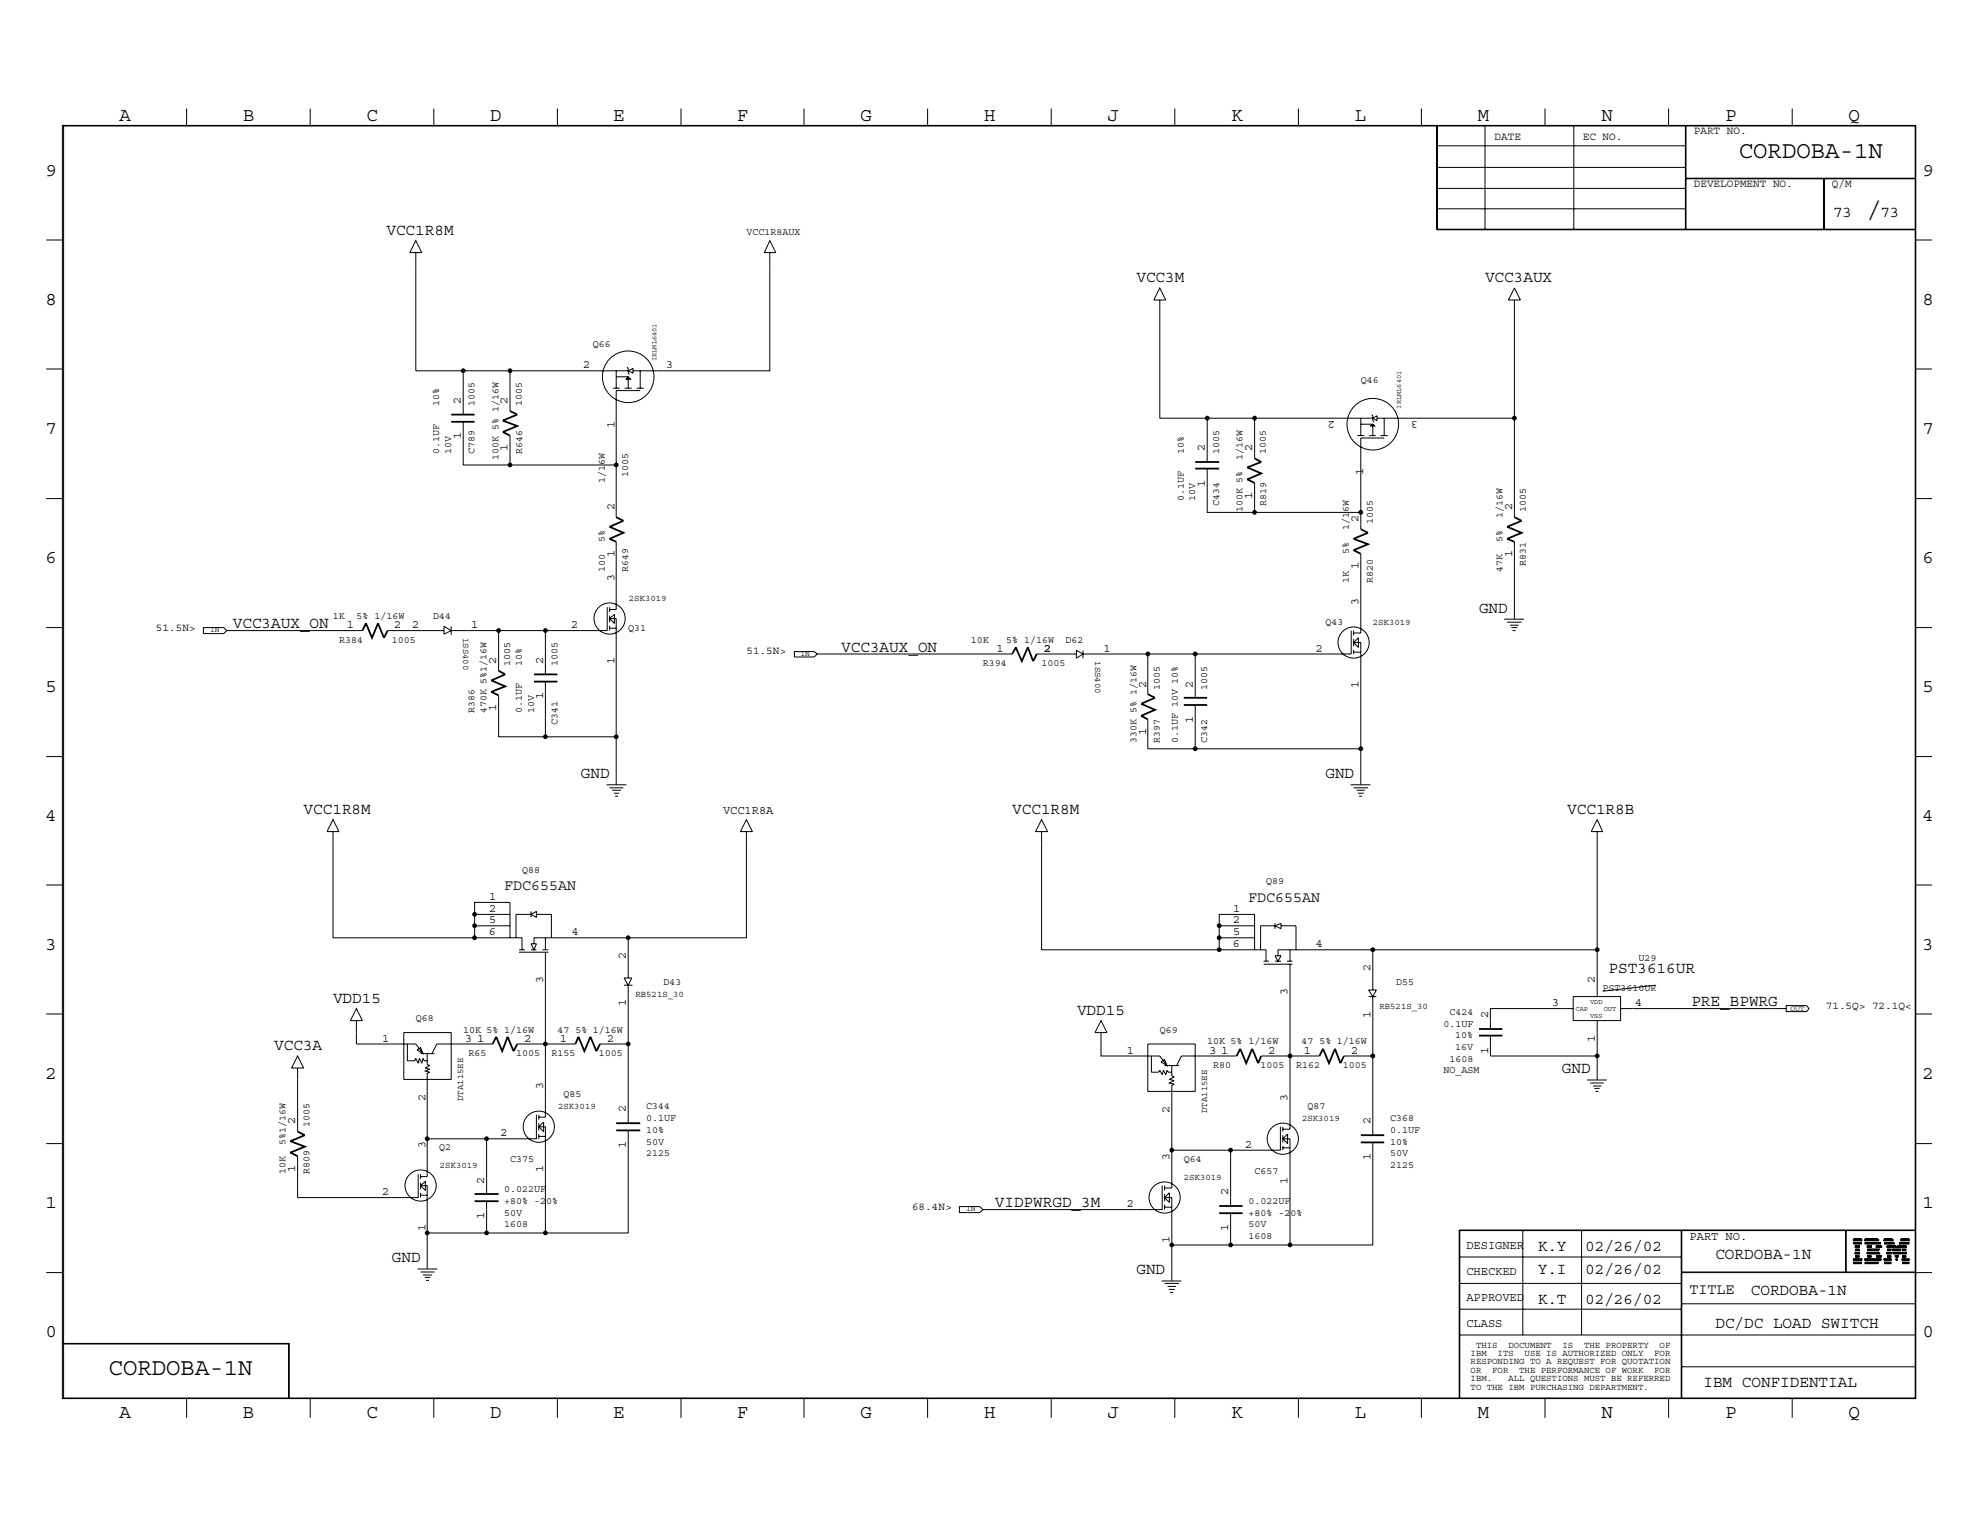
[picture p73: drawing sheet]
<svg xmlns="http://www.w3.org/2000/svg" width="279mm" height="216mm" viewBox="0 0 279 216" stroke-linecap="round" stroke-linejoin="round" font-family="sans-serif">
<defs><g id="words">
<g font-size="3.4">
<text x="245.4" y="22.4">CORDOBA-1N</text>
<text x="263.5" y="30.6">/</text>
<text x="15.3" y="194">CORDOBA-1N</text>
</g>
<g font-size="2.7">
<text x="16.8" y="17">A</text>
<text x="34.3" y="17">B</text>
<text x="51.7" y="17">C</text>
<text x="69.2" y="17">D</text>
<text x="86.5" y="17">E</text>
<text x="104" y="17">F</text>
<text x="121.4" y="17">G</text>
<text x="138.9" y="17">H</text>
<text x="156.3" y="17">J</text>
<text x="173.7" y="17">K</text>
<text x="191.2" y="17">L</text>
<text x="208.5" y="17">M</text>
<text x="226" y="17">N</text>
<text x="243.4" y="17">P</text>
<text x="260.9" y="17">Q</text>
<text x="6.4" y="24.8">9</text>
<text x="271.3" y="24.8">9</text>
<text x="6.4" y="43">8</text>
<text x="271.3" y="43">8</text>
<text x="6.4" y="61.2">7</text>
<text x="271.3" y="61.2">7</text>
<text x="6.4" y="79.4">6</text>
<text x="271.3" y="79.4">6</text>
<text x="6.4" y="97.6">5</text>
<text x="271.3" y="97.6">5</text>
<text x="6.4" y="115.8">4</text>
<text x="271.3" y="115.8">4</text>
<text x="6.4" y="134">3</text>
<text x="271.3" y="134">3</text>
<text x="6.4" y="152.2">2</text>
<text x="271.3" y="152.2">2</text>
<text x="6.4" y="170.4">1</text>
<text x="271.3" y="170.4">1</text>
<text x="6.4" y="188.6">0</text>
<text x="271.3" y="188.6">0</text>
<text x="16.8" y="200.1">A</text>
<text x="34.3" y="200.1">B</text>
<text x="51.7" y="200.1">C</text>
<text x="69.2" y="200.1">D</text>
<text x="86.5" y="200.1">E</text>
<text x="104" y="200.1">F</text>
<text x="121.4" y="200.1">G</text>
<text x="138.9" y="200.1">H</text>
<text x="156.3" y="200.1">J</text>
<text x="173.7" y="200.1">K</text>
<text x="191.2" y="200.1">L</text>
<text x="208.5" y="200.1">M</text>
<text x="226" y="200.1">N</text>
<text x="243.4" y="200.1">P</text>
<text x="260.9" y="200.1">Q</text>
</g>
<g font-size="2.3">
<text x="54.5" y="33.2">VCC1R8M</text>
<text x="258.7" y="30.6">73</text>
<text x="265.3" y="30.6">73</text>
<text x="160.4" y="39.8">VCC3M</text>
<text x="209.5" y="39.8">VCC3AUX</text>
<text x="32.9" y="88.6">VCC3AUX_ON</text>
<text x="208.7" y="86.5">GND</text>
<text x="118.7" y="92">VCC3AUX_ON</text>
<text x="82" y="109.8">GND</text>
<text x="187" y="109.8">GND</text>
<text x="42.8" y="114.8">VCC1R8M</text>
<text x="142.8" y="114.8">VCC1R8M</text>
<text x="221.1" y="114.8">VCC1R8B</text>
<text x="227" y="137.3">PST3616UR</text>
<text x="47" y="141.5">VDD15</text>
<text x="152" y="143.2">VDD15</text>
<text x="238.7" y="142">PRE_BPWRG</text>
<text x="38.7" y="148.2">VCC3A</text>
<text x="220.4" y="151.5">GND</text>
<text x="140.4" y="170.3">VIDPWRGD_3M</text>
<text x="55.3" y="178.1">GND</text>
<text x="160.4" y="179.8">GND</text>
<text x="217" y="176.5">K.Y</text>
<text x="217" y="179.8">Y.I</text>
<text x="223.7" y="176.5">02/26/02</text>
<text x="223.7" y="179.8">02/26/02</text>
<text x="242.1" y="177.7">CORDOBA-1N</text>
<text x="217" y="184">K.T</text>
<text x="223.7" y="184">02/26/02</text>
<text x="247.1" y="182.7">CORDOBA-1N</text>
<text x="242.1" y="187.4">DC/DC LOAD SWITCH</text>
<text x="240.4" y="195.7">IBM CONFIDENTIAL</text>
</g>
<g font-size="2.1">
<text x="71.1" y="125.6">FDC655AN</text>
<text x="176.1" y="127.3">FDC655AN</text>
<text x="238.4" y="182.5">TITLE</text>
</g>
<g font-size="1.7">
<text x="82.3" y="52">2</text>
<text x="94" y="52">3</text>
<text x="65" y="57" transform="rotate(-90 65 57)">2</text>
<text x="71.6" y="57" transform="rotate(-90 71.6 57)">2</text>
<text x="188.4" y="59.4" transform="rotate(180 188.4 59.4)">2</text>
<text x="200.1" y="59.4" transform="rotate(180 200.1 59.4)">3</text>
<text x="65" y="62" transform="rotate(-90 65 62)">1</text>
<text x="71.6" y="63.7" transform="rotate(-90 71.6 63.7)">1</text>
<text x="86.7" y="60.4" transform="rotate(-90 86.7 60.4)">1</text>
<text x="170" y="63.7" transform="rotate(-90 170 63.7)">2</text>
<text x="176.7" y="63.7" transform="rotate(-90 176.7 63.7)">2</text>
<text x="86.7" y="72" transform="rotate(-90 86.7 72)">2</text>
<text x="170" y="68.7" transform="rotate(-90 170 68.7)">1</text>
<text x="176.7" y="70.4" transform="rotate(-90 176.7 70.4)">1</text>
<text x="192.4" y="67" transform="rotate(-90 192.4 67)">1</text>
<text x="213.4" y="72" transform="rotate(-90 213.4 72)">2</text>
<text x="191.7" y="73.7" transform="rotate(-90 191.7 73.7)">2</text>
<text x="86.7" y="82" transform="rotate(-90 86.7 82)">3</text>
<text x="86.7" y="78.7" transform="rotate(-90 86.7 78.7)">1</text>
<text x="191.7" y="80.3" transform="rotate(-90 191.7 80.3)">1</text>
<text x="213.4" y="78.7" transform="rotate(-90 213.4 78.7)">1</text>
<text x="48.9" y="88.6">1</text>
<text x="55.6" y="88.6">2</text>
<text x="58.2" y="88.6">2</text>
<text x="66.5" y="88.6">1</text>
<text x="80.6" y="88.6">2</text>
<text x="191.7" y="85.3" transform="rotate(-90 191.7 85.3)">3</text>
<text x="70" y="93.6" transform="rotate(-90 70 93.6)">2</text>
<text x="76.6" y="93.6" transform="rotate(-90 76.6 93.6)">2</text>
<text x="86.7" y="93.6" transform="rotate(-90 86.7 93.6)">1</text>
<text x="140.6" y="92">1</text>
<text x="147.3" y="92">2</text>
<text x="155.7" y="92">1</text>
<text x="185.7" y="92">2</text>
<text x="70" y="100.3" transform="rotate(-90 70 100.3)">1</text>
<text x="76.6" y="98.6" transform="rotate(-90 76.6 98.6)">1</text>
<text x="161.7" y="97" transform="rotate(-90 161.7 97)">2</text>
<text x="168.3" y="97" transform="rotate(-90 168.3 97)">2</text>
<text x="191.7" y="97" transform="rotate(-90 191.7 97)">1</text>
<text x="161.7" y="103.7" transform="rotate(-90 161.7 103.7)">1</text>
<text x="168.3" y="102" transform="rotate(-90 168.3 102)">1</text>
<text x="102" y="114.8">VCC1R8A</text>
<text x="69" y="132">6</text>
<text x="69" y="130.3">5</text>
<text x="69" y="128.7">2</text>
<text x="69" y="127">1</text>
<text x="80.7" y="132">4</text>
<text x="174" y="132">5</text>
<text x="174" y="130.3">2</text>
<text x="174" y="128.7">1</text>
<text x="88.3" y="135.3" transform="rotate(-90 88.3 135.3)">2</text>
<text x="174" y="133.7">6</text>
<text x="185.7" y="133.7">4</text>
<text x="193.4" y="137" transform="rotate(-90 193.4 137)">2</text>
<text x="76.6" y="138.7" transform="rotate(-90 76.6 138.7)">3</text>
<text x="88.3" y="142" transform="rotate(-90 88.3 142)">1</text>
<text x="181.7" y="140.4" transform="rotate(-90 181.7 140.4)">3</text>
<text x="193.4" y="143.7" transform="rotate(-90 193.4 143.7)">1</text>
<text x="210" y="143.7" transform="rotate(-90 210 143.7)">2</text>
<text x="219" y="142">3</text>
<text x="225" y="138.7" transform="rotate(-90 225 138.7)">2</text>
<text x="230.7" y="142">4</text>
<text x="53.9" y="147">1</text>
<text x="65.6" y="147">3</text>
<text x="67.3" y="147">1</text>
<text x="74" y="147">2</text>
<text x="79" y="147">1</text>
<text x="85.7" y="147">2</text>
<text x="159" y="148.7">1</text>
<text x="170.7" y="148.7">3</text>
<text x="172.3" y="148.7">1</text>
<text x="179" y="148.7">2</text>
<text x="184" y="148.7">1</text>
<text x="190.7" y="148.7">2</text>
<text x="210" y="148.7" transform="rotate(-90 210 148.7)">1</text>
<text x="225" y="147" transform="rotate(-90 225 147)">1</text>
<text x="60" y="155.4" transform="rotate(-90 60 155.4)">2</text>
<text x="76.6" y="153.7" transform="rotate(-90 76.6 153.7)">3</text>
<text x="181.7" y="155.4" transform="rotate(-90 181.7 155.4)">3</text>
<text x="41.7" y="158.7" transform="rotate(-90 41.7 158.7)">2</text>
<text x="60" y="162" transform="rotate(-90 60 162)">3</text>
<text x="70.6" y="160.4">2</text>
<text x="88.3" y="157" transform="rotate(-90 88.3 157)">2</text>
<text x="165" y="157.1" transform="rotate(-90 165 157.1)">2</text>
<text x="175.7" y="162">2</text>
<text x="193.4" y="158.7" transform="rotate(-90 193.4 158.7)">2</text>
<text x="41.7" y="165.4" transform="rotate(-90 41.7 165.4)">1</text>
<text x="68.3" y="167" transform="rotate(-90 68.3 167)">2</text>
<text x="76.6" y="165.4" transform="rotate(-90 76.6 165.4)">1</text>
<text x="88.3" y="162.1" transform="rotate(-90 88.3 162.1)">1</text>
<text x="165" y="163.7" transform="rotate(-90 165 163.7)">3</text>
<text x="181.7" y="167" transform="rotate(-90 181.7 167)">1</text>
<text x="193.4" y="163.7" transform="rotate(-90 193.4 163.7)">1</text>
<text x="53.9" y="168.7">2</text>
<text x="60" y="173.7" transform="rotate(-90 60 173.7)">1</text>
<text x="68.3" y="172" transform="rotate(-90 68.3 172)">1</text>
<text x="159" y="170.3">2</text>
<text x="173.3" y="173.7" transform="rotate(-90 173.3 173.7)">1</text>
<text x="173.3" y="168.7" transform="rotate(-90 173.3 168.7)">2</text>
<text x="165" y="175.3" transform="rotate(-90 165 175.3)">1</text>
<text x="206.9" y="176.3">DESIGNER</text>
<text x="206.9" y="179.9">CHECKED</text>
<text x="238.4" y="175">PART NO.</text>
<text x="206.9" y="183.6">APPROVED</text>
<text x="206.9" y="187.3">CLASS</text>
</g>
<g font-size="1.6">
<text x="210.9" y="19.8">DATE</text>
<text x="223.4" y="19.8">EC NO.</text>
<text x="239" y="18.9">PART NO.</text>
<text x="239" y="26.4">DEVELOPMENT NO.</text>
<text x="258.5" y="26.4">Q/M</text>
<text x="22" y="89">51.5N&gt;</text>
<text x="105.3" y="92.3">51.5N&gt;</text>
<text x="257.6" y="142.3">71.5Q&gt; 72.1Q&lt;</text>
<text x="128.7" y="170.7">68.4N&gt;</text>
</g>
<g font-size="1.4">
<text x="105.3" y="33.2">VCC1R8AUX</text>
<text x="83.7" y="49">Q66</text>
<text x="62" y="57.3" transform="rotate(-90 62 57.3)">10%</text>
<text x="67" y="57.3" transform="rotate(-90 67 57.3)">1005</text>
<text x="73.7" y="57.3" transform="rotate(-90 73.7 57.3)">1005</text>
<text x="192" y="54">Q46</text>
<text x="62" y="64" transform="rotate(-90 62 64)">0.1UF</text>
<text x="63.7" y="64" transform="rotate(-90 63.7 64)">10V</text>
<text x="67" y="64" transform="rotate(-90 67 64)">C789</text>
<text x="70.4" y="64.9" transform="rotate(-90 70.4 64.9)">100K 5% 1/16W</text>
<text x="73.7" y="64" transform="rotate(-90 73.7 64)">R646</text>
<text x="167" y="64" transform="rotate(-90 167 64)">10%</text>
<text x="172" y="64" transform="rotate(-90 172 64)">1005</text>
<text x="175.3" y="64.9" transform="rotate(-90 175.3 64.9)">1/16W</text>
<text x="178.6" y="64" transform="rotate(-90 178.6 64)">1005</text>
<text x="85.3" y="68.2" transform="rotate(-90 85.3 68.2)">1/16W</text>
<text x="88.6" y="67.3" transform="rotate(-90 88.6 67.3)">1005</text>
<text x="167" y="70.7" transform="rotate(-90 167 70.7)">0.1UF</text>
<text x="168.7" y="70.7" transform="rotate(-90 168.7 70.7)">10V</text>
<text x="172" y="71.5" transform="rotate(-90 172 71.5)">C434</text>
<text x="178.6" y="71.5" transform="rotate(-90 178.6 71.5)">R819</text>
<text x="85.3" y="76.5" transform="rotate(-90 85.3 76.5)">5%</text>
<text x="175.3" y="72.3" transform="rotate(-90 175.3 72.3)">100K 5%</text>
<text x="190.3" y="74.8" transform="rotate(-90 190.3 74.8)">1/16W</text>
<text x="193.7" y="74" transform="rotate(-90 193.7 74)">1005</text>
<text x="212" y="76.5" transform="rotate(-90 212 76.5)">5%</text>
<text x="212" y="73.2" transform="rotate(-90 212 73.2)">1/16W</text>
<text x="215.3" y="72.3" transform="rotate(-90 215.3 72.3)">1005</text>
<text x="85.3" y="80.7" transform="rotate(-90 85.3 80.7)">100</text>
<text x="88.6" y="80.7" transform="rotate(-90 88.6 80.7)">R649</text>
<text x="190.3" y="82.3" transform="rotate(-90 190.3 82.3)">1K</text>
<text x="190.3" y="78.1" transform="rotate(-90 190.3 78.1)">5%</text>
<text x="193.7" y="82.3" transform="rotate(-90 193.7 82.3)">R820</text>
<text x="212" y="80.7" transform="rotate(-90 212 80.7)">47K</text>
<text x="215.3" y="79.8" transform="rotate(-90 215.3 79.8)">R831</text>
<text x="47" y="87.3">1K</text>
<text x="50.3" y="87.3">5% 1/16W</text>
<text x="61.1" y="87.3">D44</text>
<text x="88.6" y="89">Q31</text>
<text x="187" y="88.1">Q43</text>
<text x="47.8" y="90.7">R384</text>
<text x="55.3" y="90.7">1005</text>
<text x="72" y="94" transform="rotate(-90 72 94)">1005</text>
<text x="73.7" y="94" transform="rotate(-90 73.7 94)">10%</text>
<text x="78.7" y="94" transform="rotate(-90 78.7 94)">1005</text>
<text x="137" y="90.7">10K</text>
<text x="138.7" y="94">R394</text>
<text x="142" y="90.7">5% 1/16W</text>
<text x="147" y="94">1005</text>
<text x="150.4" y="90.7">D62</text>
<text x="67" y="100.7" transform="rotate(-90 67 100.7)">R386</text>
<text x="68.7" y="100.7" transform="rotate(-90 68.7 100.7)">470K 5%1/16W</text>
<text x="73.7" y="100.7" transform="rotate(-90 73.7 100.7)">0.1UF</text>
<text x="75.4" y="100.7" transform="rotate(-90 75.4 100.7)">10V</text>
<text x="163.7" y="97.4" transform="rotate(-90 163.7 97.4)">1005</text>
<text x="170.3" y="97.4" transform="rotate(-90 170.3 97.4)">1005</text>
<text x="78.7" y="102.4" transform="rotate(-90 78.7 102.4)">C341</text>
<text x="160.4" y="104.8" transform="rotate(-90 160.4 104.8)">330K 5% 1/16W</text>
<text x="163.7" y="104.8" transform="rotate(-90 163.7 104.8)">R397</text>
<text x="166.2" y="104.8" transform="rotate(-90 166.2 104.8)">0.1UF 10V 10%</text>
<text x="170.3" y="104.8" transform="rotate(-90 170.3 104.8)">C342</text>
<text x="73.7" y="123.2">Q88</text>
<text x="178.6" y="124.8">Q89</text>
<text x="231.2" y="135.6">U29</text>
<text x="93.6" y="139">D43</text>
<text x="197" y="139">D55</text>
<text x="204.6" y="143.2">C424</text>
<text x="226.1" y="139.9">PST3610UR</text>
<text x="58.7" y="144">Q68</text>
<text x="65.4" y="145.7">10K 5% 1/16W</text>
<text x="66.1" y="149">R65</text>
<text x="72.8" y="149">1005</text>
<text x="77.8" y="149">R155</text>
<text x="78.7" y="145.7">47</text>
<text x="81.2" y="145.7">5% 1/16W</text>
<text x="84.5" y="149">1005</text>
<text x="163.7" y="145.7">Q69</text>
<text x="170.3" y="147.3">10K 5% 1/16W</text>
<text x="183.6" y="147.3">47</text>
<text x="186.2" y="147.3">5% 1/16W</text>
<text x="203.7" y="144.9">0.1UF</text>
<text x="204.6" y="149.9">1608</text>
<text x="205.3" y="148.2">16V</text>
<text x="205.3" y="146.5">10%</text>
<text x="79.5" y="154.9">Q85</text>
<text x="171.2" y="150.7">R80</text>
<text x="177.9" y="150.7">1005</text>
<text x="182.9" y="150.7">R162</text>
<text x="189.5" y="150.7">1005</text>
<text x="203.7" y="151.5">NO_ASM</text>
<text x="40.3" y="161.5" transform="rotate(-90 40.3 161.5)">5%1/16W</text>
<text x="43.7" y="159" transform="rotate(-90 43.7 159)">1005</text>
<text x="91.2" y="161.5">50V</text>
<text x="91.2" y="159.9">10%</text>
<text x="91.2" y="158.2">0.1UF</text>
<text x="91.2" y="156.5">C344</text>
<text x="184.5" y="156.5">Q87</text>
<text x="196.2" y="161.5">10%</text>
<text x="196.2" y="159.9">0.1UF</text>
<text x="196.2" y="158.2">C368</text>
<text x="40.3" y="165.7" transform="rotate(-90 40.3 165.7)">10K</text>
<text x="43.7" y="165.7" transform="rotate(-90 43.7 165.7)">R809</text>
<text x="62" y="162.3">Q2</text>
<text x="72" y="164">C375</text>
<text x="91.2" y="163.2">2125</text>
<text x="167" y="164">Q64</text>
<text x="177" y="165.7">C657</text>
<text x="196.2" y="163.2">50V</text>
<text x="196.2" y="164.8">2125</text>
<text x="71.1" y="171.5">50V</text>
<text x="71.1" y="169.8">+80% -20%</text>
<text x="71.1" y="168.1">0.022UF</text>
<text x="71.1" y="173.1">1608</text>
<text x="176.2" y="173.1">50V</text>
<text x="176.2" y="171.5">+80% -20%</text>
<text x="176.2" y="169.8">0.022UF</text>
<text x="176.2" y="174.8">1608</text>
</g>
<g font-size="1.3">
<text x="88.7" y="84.8">2SK3019</text>
<text x="193.7" y="88.1">2SK3019</text>
<text x="65.4" y="90" transform="rotate(90 65.4 90)">1SS400</text>
<text x="154.5" y="93.3" transform="rotate(90 154.5 93.3)">1SS400</text>
<text x="89.7" y="140.6">RB521S_30</text>
<text x="194.6" y="142.3">RB521S_30</text>
<text x="65.4" y="155.4" transform="rotate(-90 65.4 155.4)">DTA115EE</text>
<text x="78.7" y="156.5">2SK3019</text>
<text x="170.3" y="157.1" transform="rotate(-90 170.3 157.1)">DTA115EE</text>
<text x="183.7" y="158.2">2SK3019</text>
<text x="62.1" y="164.8">2SK3019</text>
<text x="167" y="166.5">2SK3019</text>
<text x="207.5" y="191.3">IBM</text>
<text x="208.3" y="190.2">THIS</text>
<text x="211.3" y="191.3">ITS</text>
<text x="212.9" y="190.2">DOCUMENT</text>
<text x="215.1" y="191.3">USE IS AUTHORIZED ONLY</text>
<text x="220.5" y="190.2">IS</text>
<text x="223.5" y="190.2">THE PROPERTY</text>
<text x="233.4" y="191.3">FOR</text>
<text x="234.2" y="190.2">OF</text>
<text x="207.5" y="192.5">RESPONDING TO A REQUEST FOR QUOTATION</text>
<text x="207.5" y="193.7">OR</text>
<text x="207.5" y="194.9">IBM.</text>
<text x="207.5" y="196.1">TO THE IBM PURCHASING DEPARTMENT.</text>
<text x="210.6" y="193.7">FOR</text>
<text x="212.9" y="194.9">ALL QUESTIONS MUST BE REFERRED</text>
<text x="214.4" y="193.7">THE PERFORMANCE OF WORK</text>
<text x="233.4" y="193.7">FOR</text>
</g>
<g font-size="1.1">
<text x="29.6" y="89.2">IN</text>
<text x="112.9" y="92.6">IN</text>
<text x="252.6" y="142.7">OUT</text>
<text x="136.3" y="170.9">IN</text>
</g>
<g font-size="1">
<text x="92.6" y="51" transform="rotate(-90 92.6 51)">IRLML6401</text>
<text x="197.7" y="57.7" transform="rotate(-90 197.7 57.7)">IRLML6401</text>
<text x="222.3" y="142.7">CAP</text>
<text x="224.4" y="143.7">VSS</text>
<text x="224.4" y="141.6">VDD</text>
<text x="226.3" y="142.7">OUT</text>
</g>
</g></defs>
<g fill="none" stroke="#000" stroke-width=".14">
<path d="M8.8 17.7h261.5v179.7h-261.5zM9 17.8h261.3v179.5h-261.3zM26.3 15.3v2.4M43.8 15.3v2.4M61.2 15.3v2.4M78.7 15.3v2.4M96.1 15.3v2.4M113.5 15.3v2.4M130.9 15.3v2.4M148.3 15.3v2.4M165.8 15.3v2.4M183.2 15.3v2.4"/>
<path d="M200.6 15.3v2.4M202.8 17.7v14.7h67.5M209.5 17.7v14.7M218 15.3v2.4M222.1 17.7v14.7M235.5 15.3v2.4M237.8 17.7v14.7M237.9 17.7v14.7M252.9 15.3v2.4M6.5 33.9h2.3M58.7 34l.8 1.6h-1.7zM58.7 35.6v16.7h29.9"/>
<path d="M108.6 35.6v16.7h-19.3M108.6 34l.9 1.6h-1.6zM202.8 32.3h67.5M202.8 29.5h35M202.8 26.6h35M202.8 23.6h35M202.8 20.6h35M237.8 25.2h32.5M237.8 25.1h32.5M257.4 25.2v7.2M270.3 33.9h2.3M6.5 52.1h2.3"/>
<path d="M65.4 59.5v6.1h6.6v-4.1M65.4 52.3v6.2M72 52.3v5.7M86.5 54.8h1M87 52.3v2.5M87 53.2h1.6M88.1 54.8h1.1M88.3 53.5l.3-.3 .4 .3zM88.5 51.8l.1 .2v.7l.2 .1M88.6 52.3l.7-.3v.7zM88.6 53.2v1.6M89.8 54.8h1"/>
<path d="M90.3 55.1h-3.3v17.9M90.3 52.3v2.5M163.7 40.6l.8 1.7h-1.7zM163.7 42.3v16.7h30M170.3 59v6.2M177 59v5.7M192 59v2.5M192 59.9h1.7M193.5 58.5l.2 .2v.7l.2 .1M193.7 59l.6-.3v.7zM193.7 59.9v1.6M194.3 59h19.4v14"/>
<path d="M195.3 59v2.5M213.7 40.6l.8 1.7h-1.6zM213.7 42.3v16.7M270.3 52.1h2.3M6.5 70.4h2.3M72 65.6h15M87 76.5v9.5h-1M170.3 66.1v6.2h21.7M177 68.2v4.1M191.5 61.5h1M192 78.1v11.2h-1M193.2 61.5h.9"/>
<path d="M193.4 60.1l.3-.2 .3 .2zM194.8 61.5h1M195.3 61.8h-3.3v12.9M213.7 76.5v10.8M270.3 70.4h2.3M6.5 88.6h2.3M28.7 88.6h2.9l.4 .4-.4 .4h-2.9zM32 89h19.1M54.7 89h8M63.7 89l-1 .5v-1.1l1 .6h6.7v5.7M63.7 88.4v1.2M70.4 98.1v5.9h6.6"/>
<path d="M77 89v6.2M77 96.2v7.8M85.7 85.7v3.3h-15.3M86 87.3h1v16.7M86 87.3l.7-.6v1.3zM86 85.7v.7M86 86.9v.9M86 88.3v.7M86 88.6h1M112.1 91.9h2.8l.4 .4-.4 .4h-2.8zM115.3 92.3h27.5M146.3 92.3h5.6"/>
<path d="M152.8 91.8v1.1M162 92.3v5.7M168.7 92.3v6.2M168.7 99.5v6.2M190.7 89v3.3h-37.9l-.9-.5v1.1l.9-.6M191 90.7h1v20M191 89v.7M191 90.2v1M191 91.7v.6M191 92h1M191.7 90v1.4l-.7-.7zM212.3 87.4h2.8"/>
<path d="M212.7 87.8h2M213.1 88.2h1.2M213.3 88.6h.8M213.4 89h.5M270.3 88.6h2.3M6.5 106.8h2.3M47 115.7l.8 1.6h-1.7zM47 117.3v15h26.7v1.7M77 104h10v6.7M85.6 110.7h2.8M86 111.2h2M86.4 111.5h1.2"/>
<path d="M86.6 111.9h.8M86.8 112.4h.4M105.3 115.7l.9 1.6h-1.7zM105.3 117.3v15h-29.9v.9M147 115.7l.8 1.6h-1.7zM147 117.3v16.7h31.6v1.6M162 101.5v4.2h30M190.6 110.7h2.8M191 111.2h2M191.4 111.5h1.2M191.6 111.9h.8M191.8 112.4h.4"/>
<path d="M225.4 115.7l.7 1.6h-1.6zM225.4 117.3v23.3M270.3 106.8h2.3M6.5 124.9h2.3M67 130.6v-3.3h5v5M67 129h5M67 130.6h5M67 130.6v1.7M73.2 134h.9M73.2 134.4h4.2M74.9 133.2h.8l-.3 .8zM74.9 129l.8-.4v.9z"/>
<path d="M74.9 134h.8M74.9 129h-2.1v3.3M74.9 128.6v.9M75.7 129h2.1v3.3M76.5 134h.9M77 134.4v12.9h-4M77 132.3v1.7M88.1 138h1.1l-.6 1zM88.1 139h1.1M88.6 139v8.3h-3.9M88.6 132.3v5.7M172 132.3v-3.3h5v5"/>
<path d="M172 130.6h5M172 132.3h5M172 132.3v1.7M178.3 135.6h.8M178.3 136.1h4.1M179.9 134.9h.9l-.5 .7zM179.9 130.6l.9-.3v.8zM179.9 130.3v.8M179.9 135.6h.9M179.9 130.6h-2v3.4M180.8 130.6h2.1v3.4M181.6 135.6h.8"/>
<path d="M182 134v1.6M182 136.1v23.2h-1M193.1 139.7h1.1l-.5 .9zM193.7 134v5.7M225.4 134h-45.1v.9M233.7 139l-7.6 .9M270.3 124.9h2.3M6.5 143.1h2.3M42 149l.8 1.7h-1.7zM42 150.7v9M50.3 142.3l.8 1.7h-1.7zM50.3 144v3.3h8.4l1 1.4"/>
<path d="M57 145.7h6.7v6.6h-6.7zM57.5 147.3v2.4h1l.2-.3 .3 .6 .2-.6 .3 .6 .2-.6 .2 .3h.4M58.8 148.2l.6-.4 .3 .9zM59.4 148.7h1.9M60.3 148.7v1.5l.3 .2-.6 .3 .6 .2-.6 .2 .6 .2-.3 .2v14.5h-.9M69.5 147.3h-7.9l-.6 1.4M75.7 157.3v3.4h-15.4M76 159h1v15h11.6v-14.5M76 157.3v.7M76 158.5v1M76.7 158.3v1.4l-.7-.7zM81.2 147.3h-4.2v10.3h-1"/>
<path d="M88.6 147.3v11.2M155.4 144l.8 1.7h-1.7zM155.4 145.7v3.3h8.3l1 1.4M162 147.3h6.7v6.7h-6.7zM162.5 149v2.3h1l.2-.3 .3 .6 .2-.6 .3 .6 .2-.6 .1 .3h.6M163.8 149.9l.5-.4 .4 .9zM164.3 150.4h2.1M165.4 150.4v1.4l.3 .2-.7 .3 .7 .2-.7 .3 .7 .2-.3 .2v9.1M174.5 149h-7.8l-.7 1.4M178 149h8.2M180.7 159v3.3h-7v7.9M181 159v.7"/>
<path d="M193.1 140.6h1.1M193.7 140.6v8.4h-4M193.7 149v11.2M210.3 146.1v2.9h15.1M222 140.6h6.7v3.4h-6.7zM222 142.3h-11.7v2.9M223.9 152.4h2.8M224.4 152.8h1.9M224.8 153.2h1.2M225 153.6h.7M225.1 154h.5M225.4 144v8.3"/>
<path d="M228.7 142.3h23.4M252.1 141.9h2.8l.4 .4-.4 .4h-2.8zM270.3 143.1h2.3M6.5 179.6h2.3M6.5 161.4h2.3M42 163.2v5.8h17v-3.3M58.9 179.1h2.8M59.4 167.3h.9v11.7M59.4 167.3l.6-.6v1.3zM59.4 165.7v.7M59.4 166.9v.9M59.4 168.3v.7"/>
<path d="M59.4 168.7h.9M59.4 179.5h1.9M59.7 179.9h1.3M60.3 174h16.7M68.7 160.7v7.8M68.7 169.5v4.5M76 160v.7M76 160.4h1M135.4 170.3h2.9l.4 .4-.4 .4h-2.9zM164 167.3v3.4h-25.3M164.3 169h1.1v11.7M164.3 167.3v.7"/>
<path d="M164.3 168.5v1M164.3 170v.7M164.3 170.3h1.1M165 168.3v1.4l-.7-.7zM165.4 175.7h16.6M173.7 162.3h-8.3v5.3h-1.1M173.7 171.2v4.5M181 160.7h1v15h11.7v-14.5M181 160.2v1M181 161.7v.6M181 162h1M181.7 160v1.4l-.7-.7z"/>
<path d="M205.9 173.7h64.4M205.9 177.4h31.3M206 173.6v23.7M214.9 173.6v14.8M223.2 173.6v14.8M237.2 179.5h33.1M237.2 173.6v23.7M237.2 179.6h35.4M237.3 173.6v23.7M260.4 173.6v6M260.5 173.6v6M261.5 177.7h1.2v.1h-1.2z"/>
<path d="M261.5 177.6h1.2v.1h-1.2zM261.5 175h1.2v.1h-1.2zM261.5 174.9h1.2v.1h-1.2zM261.5 178.3h1.2h-1.2M261.5 178.2h1.2h-1.2M261.5 178.1h1.2h-1.2M261.5 177.9h1.2h-1.2M261.5 175.5h1.2h-1.2M261.5 175.4h1.2h-1.2M261.5 175.3h1.2h-1.2M261.5 174.8h1.2h-1.2M261.8 176.9h.6v.1h-.6z"/>
<path d="M261.8 176.8h.6v.1h-.6zM261.8 176.7h.6v.1h-.6zM261.8 175.9h.6v.1h-.6zM261.8 175.9h.6h-.6zM261.8 177.4h.6h-.6M261.8 177.3h.6h-.6M261.8 177.2h.6h-.6M261.8 176.4h.6h-.6M261.8 176.3h.6h-.6M261.8 175.8h.6h-.6M263.1 175h2v.1h-2zM263.1 174.9h2v.1h-2z"/>
<path d="M263.1 177.7h2.3v.1h-2.3zM263.1 177.6h2.3v.1h-2.3zM263.1 178.3h1.9h-1.9M263.1 178.2h2h-2M263.1 178.1h2h-2M263.1 174.8h1.9h-1.9M263.1 177.9h2.2h-2.2M263.1 175.5h2.3h-2.3M263.1 175.4h2.3h-2.3M263.1 175.3h2.2h-2.2M263.5 176.9h1.8v.1h-1.8zM263.5 176.8h1.7v.1h-1.7z"/>
<path d="M263.5 176.7h1.6v.1h-1.6zM263.5 175.9h.6v.1h-.6zM263.5 175.9h.6h-.6zM263.5 176.4h1.6h-1.6M263.5 176.4h1.7h-1.7M263.5 176.3h1.8h-1.8M263.5 177.4h.6h-.6M263.5 177.3h.6h-.6M263.5 177.2h.6h-.6M263.5 175.8h.6h-.6M264.8 175.9h.7v.1h-.7zM264.8 175.9h.7h-.7z"/>
<path d="M264.8 177.4h.7h-.7M264.8 177.3h.7h-.7M264.8 177.2h.7h-.7M264.8 175.8h.7h-.7M265.9 177.7h1v.1h-1zM265.9 177.6h1v.1h-1zM265.9 175h1.2v.1h-1.2zM265.9 174.9h1.2v.1h-1.2zM265.9 178.3h1h-1M265.9 178.2h1h-1M265.9 178.1h1h-1M265.9 177.9h1h-1"/>
<path d="M265.9 175.5h1.5h-1.5M265.9 175.4h1.4h-1.4M265.9 175.3h1.4h-1.4M265.9 174.8h1.1h-1.1M266.3 176.9h.6v.1h-.6zM266.3 176.8h.6v.1h-.6zM266.3 176.7h.6v.1h-.6zM266.3 175.9h1.3v.1h-1.3zM266.3 175.9h1.2h-1.2zM266.3 177.4h.6h-.6M266.3 177.3h.6h-.6M266.3 177.2h.6h-.6"/>
<path d="M266.3 176.4h.6h-.6M266.3 176.3h.6h-.6M266.3 175.8h1.2h-1.2M267 176.3h1.3h-1.3M267 176.4h1.2h-1.2M267.1 176.8h1v.1h-1zM267.1 176.7h1.1v.1h-1.1zM267.2 176.9h.9v.1h-.9zM267.4 177.3h.5h-.5M267.4 177.2h.6h-.6M267.5 177.4h.4h-.4M267.5 177.7h.2v.1h-.2z"/>
<path d="M267.5 177.6h.2v.1h-.2zM267.6 177.9h.1h-.1M267.7 175.9h1.3v.1h-1.3zM267.7 175.9h1.3h-1.3zM267.7 175.8h1.3h-1.3M268 175.5h1.4h-1.4M268 175.4h1.4h-1.4M268 175.3h1.4h-1.4M268.2 175h1.2v.1h-1.2zM268.2 174.9h1.2v.1h-1.2zM268.2 174.8h1.2h-1.2M268.4 177.7h1v.1h-1z"/>
<path d="M268.4 177.6h1v.1h-1zM268.4 176.9h.6v.1h-.6zM268.4 176.8h.6v.1h-.6zM268.4 176.7h.6v.1h-.6zM268.4 178.3h1h-1M268.4 178.2h1h-1M268.4 178.1h1h-1M268.4 177.9h1h-1M268.4 177.4h.6h-.6M268.4 177.3h.6h-.6M268.4 177.2h.6h-.6M268.4 176.4h.6h-.6"/>
<path d="M268.4 176.3h.6h-.6M270.3 173.6h-64.4v23.7M270.3 161.4h2.3M8.8 189.6h32v7.7M8.8 189.7h32M26.3 197.3v2.8M40.7 189.6v7.7M43.8 197.3v2.8M59.9 180.3h.8M60.1 180.7h.4M61.2 197.3v2.8M78.7 197.3v2.8"/>
<path d="M96.1 197.3v2.8M113.5 197.3v2.8M130.9 197.3v2.8M148.3 197.3v2.8M163.9 180.8h2.8M164.3 181.1h2.1M164.8 181.5h1.1M164.9 181.9h.9M165.1 182.4h.4M165.8 197.3v2.8M183.2 197.3v2.8M200.6 197.3v2.8"/>
<path d="M205.9 181.1h31.3M205.9 188.4h64.4M205.9 184.7h31.3M218 197.3v2.8M235.5 197.3v2.8M237.2 192.9h33.1M237.2 184h33.1M252.9 197.3v2.8"/>
<circle cx="88.6" cy="53.2" r="3.6"/>
<circle cx="193.7" cy="59.9" r="3.6"/>
<circle cx="86" cy="87.3" r="2.2"/>
<circle cx="191" cy="90.7" r="2.2"/>
<circle cx="76" cy="159" r="2.2"/>
<circle cx="59.4" cy="167.3" r="2.2"/>
<circle cx="164.3" cy="169" r="2.2"/>
<circle cx="181" cy="160.7" r="2.2"/>
</g>
<g fill="none" stroke="#000" stroke-width=".25">
<path d="M63.7 59.5h3.3M63.7 58.5h3.3M72 58l1 .5-2 .9 2 .7-2 .9 1 .5M87 73l1 .5-2 .8 2 .9-2 .8 1 .5M168.7 66.1h3.3M168.7 65.2h3.3M177 64.7l1 .5-2 .8 2 .8-2 .8 1 .6M192 74.7l1 .5-2 .8 2 .8-2 .8 1 .5M213.7 73l1 .5-2 .8 2 .9-2 .8 1 .5M51.1 89l.5-1 .9 2 .8-2 .9 2 .5-1M70.4 94.7l.9 .5-2 .8 2 .9-2 .7 1.1 .5M75.4 96.2h3.3"/>
<path d="M75.4 95.2h3.3M142.8 92.3l.5-.9 .9 1.9 .8-1.9 .8 1.9 .5-1M162 98l1 .5-2 .8 2 .9-2 .8 1 .5M167 99.5h3.3M167 98.5h3.3M42 159.7l1 .5-2 .8 2 .8-2 .8 1 .6M69.5 147.3l.5-1 .9 2 .7-2 .9 2 .5-1M81.2 147.3l.4-1 .9 2 .8-2 .9 2 .5-1M87 159.5h3.3M87 158.5h3.3M174.5 149l.5-1 .9 2 .8-2 .8 2 .5-1M186.2 149l.5-1 .8 2 .9-2 .7 2 .6-1"/>
<path d="M208.7 146.1h3.3M208.7 145.2h3.3M67 169.5h3.4M67 168.5h3.4M172 171.2h3.3M172 170.2h3.3M192 161.2h3.3M192 160.2h3.3"/>
</g>
<g fill="#000">
<circle cx="65.4" cy="52.3" r=".34"/>
<circle cx="72" cy="52.3" r=".34"/>
<circle cx="170.3" cy="59" r=".34"/>
<circle cx="177" cy="59" r=".34"/>
<circle cx="213.7" cy="59" r=".34"/>
<circle cx="72" cy="65.6" r=".34"/>
<circle cx="87" cy="65.6" r=".34"/>
<circle cx="177" cy="72.3" r=".34"/>
<circle cx="192" cy="72.3" r=".34"/>
<circle cx="70.4" cy="89" r=".34"/>
<circle cx="77" cy="89" r=".34"/>
<circle cx="162" cy="92.3" r=".34"/>
<circle cx="168.7" cy="92.3" r=".34"/>
<circle cx="77" cy="104" r=".34"/>
<circle cx="87" cy="104" r=".34"/>
<circle cx="168.7" cy="105.7" r=".34"/>
<circle cx="192" cy="105.7" r=".34"/>
<circle cx="67" cy="130.6" r=".34"/>
<circle cx="67" cy="129" r=".34"/>
<circle cx="67" cy="132.3" r=".34"/>
<circle cx="88.6" cy="132.3" r=".34"/>
<circle cx="172" cy="130.6" r=".34"/>
<circle cx="172" cy="134" r=".34"/>
<circle cx="172" cy="132.3" r=".34"/>
<circle cx="193.7" cy="134" r=".34"/>
<circle cx="225.4" cy="134" r=".34"/>
<circle cx="77" cy="147.3" r=".34"/>
<circle cx="88.6" cy="147.3" r=".34"/>
<circle cx="182" cy="149" r=".34"/>
<circle cx="193.7" cy="149" r=".34"/>
<circle cx="225.4" cy="149" r=".34"/>
<circle cx="60.3" cy="174" r=".34"/>
<circle cx="60.3" cy="160.7" r=".34"/>
<circle cx="68.7" cy="174" r=".34"/>
<circle cx="68.7" cy="160.7" r=".34"/>
<circle cx="77" cy="174" r=".34"/>
<circle cx="165.4" cy="175.7" r=".34"/>
<circle cx="165.4" cy="162.3" r=".34"/>
<circle cx="173.7" cy="175.7" r=".34"/>
<circle cx="173.7" cy="162.3" r=".34"/>
<circle cx="182" cy="175.7" r=".34"/>
</g>
<use href="#words"/>
</svg>
